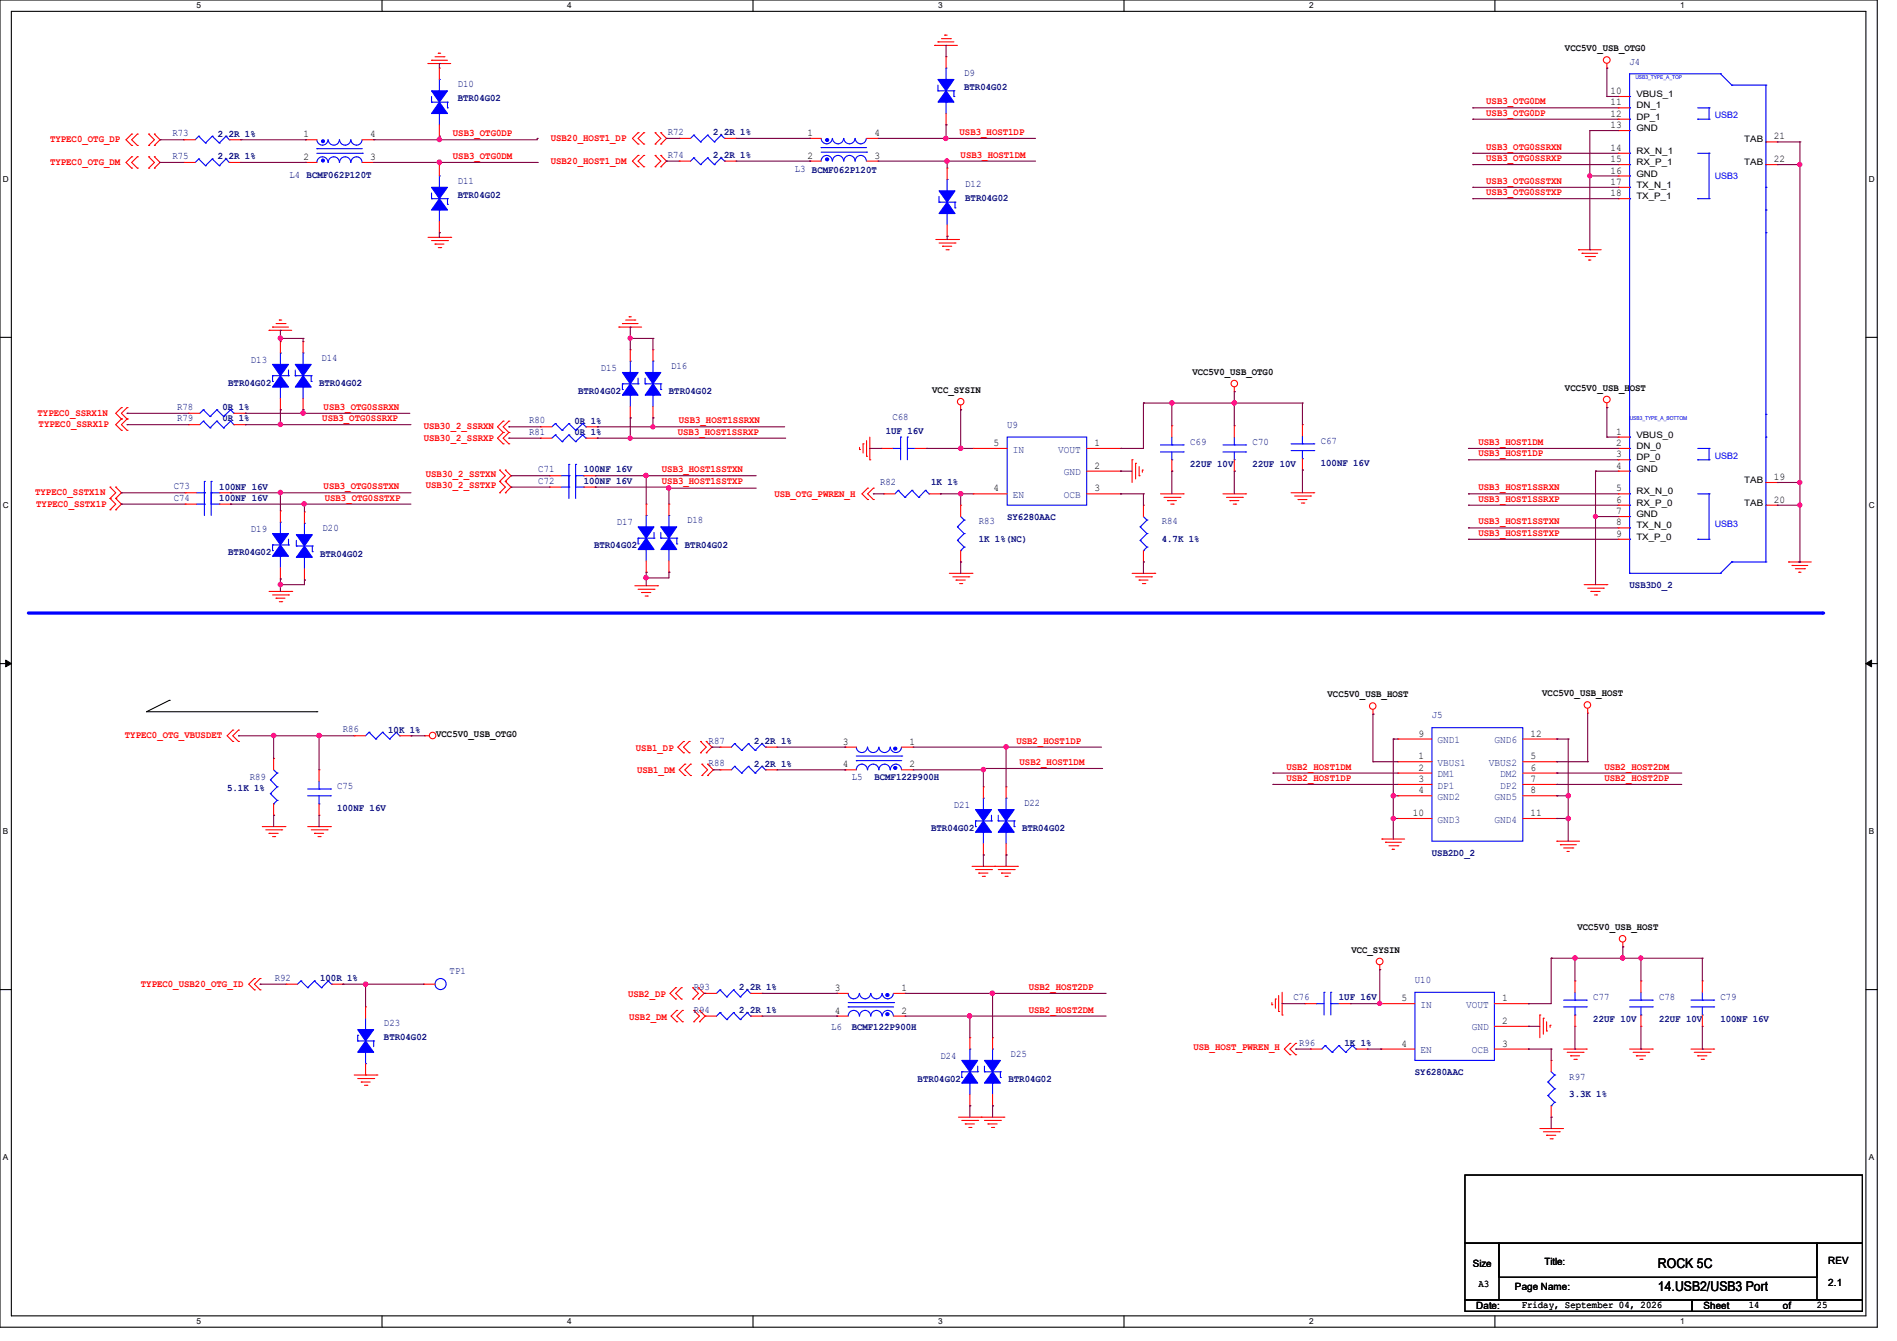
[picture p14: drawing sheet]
<svg xmlns="http://www.w3.org/2000/svg" width="297mm" height="210mm" viewBox="0 0 297 210" stroke-linecap="round" stroke-linejoin="round" font-family="sans-serif">
<defs><g id="words">
<g font-size="2.1">
<text x="259.6" y="202.1">14.USB2/USB3 Port</text>
<text x="259.6" y="198.6">ROCK 5C</text>
</g>
<g font-size="1.6" fill="#00007f">
<text x="151" y="11.9">D9</text>
<text x="255.1" y="10.1">J4</text>
<text x="71.7" y="13.7">D10</text>
<text x="71.7" y="15.8">BTR04G02</text>
<text x="151" y="14.1">BTR04G02</text>
<text x="27" y="21.3">R73</text>
<text x="34.1" y="21.4">2.2R 1%</text>
<text x="104.6" y="21.1">R72</text>
<text x="111.7" y="21.2">2.2R 1%</text>
<text x="27" y="24.9">R75</text>
<text x="34.1" y="24.9">2.2R 1%</text>
<text x="45.3" y="27.9">L4 BCMF062P120T</text>
<text x="71.7" y="28.8">D11</text>
<text x="104.6" y="24.7">R74</text>
<text x="111.7" y="24.7">2.2R 1%</text>
<text x="124.5" y="27">L3 BCMF062P120T</text>
<text x="151.1" y="29.3">D12</text>
<text x="71.7" y="30.9">BTR04G02</text>
<text x="151.1" y="31.5">BTR04G02</text>
<text x="39.3" y="56.9">D13</text>
<text x="50.3" y="56.5">D14</text>
<text x="94.1" y="58.1">D15</text>
<text x="105.1" y="57.8">D16</text>
<text x="27.7" y="66">R79</text>
<text x="27.7" y="64.2">R78</text>
<text x="34.8" y="66">0R 1%</text>
<text x="34.8" y="64.2">0R 1%</text>
<text x="35.7" y="60.5">BTR04G02</text>
<text x="50" y="60.5">BTR04G02</text>
<text x="90.5" y="61.7">BTR04G02</text>
<text x="104.7" y="61.7">BTR04G02</text>
<text x="139.7" y="65.8">C68</text>
<text x="82.8" y="68.1">R81</text>
<text x="82.8" y="66.3">R80</text>
<text x="90" y="68.1">0R 1%</text>
<text x="90" y="66.3">0R 1%</text>
<text x="138.7" y="67.9">1UF 16V</text>
<text x="157.7" y="67">U9</text>
<text x="186.3" y="69.7">C69</text>
<text x="196.1" y="69.7">C70</text>
<text x="206.8" y="69.5">C67</text>
<text x="27.2" y="76.6">C73</text>
<text x="34.3" y="76.7">100NF 16V</text>
<text x="84.3" y="75.7">C72</text>
<text x="84.3" y="74">C71</text>
<text x="91.4" y="75.8">100NF 16V</text>
<text x="91.4" y="74">100NF 16V</text>
<text x="137.8" y="75.9">R82</text>
<text x="145.8" y="75.9">1K 1%</text>
<text x="186.3" y="73.1">22UF 10V</text>
<text x="196.1" y="73.1">22UF 10V</text>
<text x="206.8" y="72.9">100NF 16V</text>
<text x="27.2" y="78.4">C74</text>
<text x="34.3" y="78.4">100NF 16V</text>
<text x="39.3" y="83.4">D19</text>
<text x="50.5" y="83.2">D20</text>
<text x="96.6" y="82.3">D17</text>
<text x="107.6" y="82">D18</text>
<text x="153.2" y="82.1">R83</text>
<text x="157.7" y="81.4">SY6280AAC</text>
<text x="181.9" y="82.1">R84</text>
<text x="35.7" y="87">BTR04G02</text>
<text x="50.1" y="87.2">BTR04G02</text>
<text x="93" y="85.9">BTR04G02</text>
<text x="107.2" y="85.9">BTR04G02</text>
<text x="153.2" y="84.8">1K 1%(NC)</text>
<text x="181.9" y="84.8">4.7K 1%</text>
<text x="255.1" y="92.1">USB3D0_2</text>
<text x="224.2" y="112.5">J5</text>
<text x="53.7" y="114.7">R86</text>
<text x="60.8" y="114.7">10K 1%</text>
<text x="111" y="116.5">R87</text>
<text x="118.1" y="116.5">2.2R 1%</text>
<text x="35.6" y="123.9">5.1K 1%</text>
<text x="39.1" y="122.1">R89</text>
<text x="52.8" y="123.6">C75</text>
<text x="111" y="120">R88</text>
<text x="118.1" y="120.1">2.2R 1%</text>
<text x="133.3" y="122.1">L5</text>
<text x="136.9" y="122.2">BCMF122P900H</text>
<text x="52.8" y="127">100NF 16V</text>
<text x="145.8" y="130.2">BTR04G02</text>
<text x="149.3" y="126.6">D21</text>
<text x="160" y="130.2">BTR04G02</text>
<text x="160.4" y="126.2">D22</text>
<text x="224.2" y="134.1">USB2D0_2</text>
<text x="43" y="153.6">R92</text>
<text x="50.1" y="153.6">100R 1%</text>
<text x="70.4" y="152.5">TP1</text>
<text x="108.6" y="155">R93</text>
<text x="115.7" y="155.1">2.2R 1%</text>
<text x="221.5" y="154">U10</text>
<text x="60.1" y="160.7">D23</text>
<text x="108.6" y="158.6">R94</text>
<text x="115.7" y="158.6">2.2R 1%</text>
<text x="130.1" y="161.2">L6</text>
<text x="133.3" y="161.3">BCMF122P900H</text>
<text x="202.5" y="156.6">C76</text>
<text x="209.6" y="156.7">1UF 16V</text>
<text x="249.5" y="156.6">C77</text>
<text x="249.5" y="160.1">22UF 10V</text>
<text x="259.8" y="156.6">C78</text>
<text x="259.8" y="160.1">22UF 10V</text>
<text x="269.4" y="156.6">C79</text>
<text x="269.4" y="160.1">100NF 16V</text>
<text x="60.1" y="162.9">BTR04G02</text>
<text x="147.2" y="165.9">D24</text>
<text x="158.2" y="165.5">D25</text>
<text x="203.4" y="163.7">R96</text>
<text x="210.5" y="163.8">1K 1%</text>
<text x="143.7" y="169.5">BTR04G02</text>
<text x="157.9" y="169.5">BTR04G02</text>
<text x="221.5" y="168.4">SY6280AAC</text>
<text x="245.7" y="169.1">R97</text>
<text x="245.7" y="171.8">3.3K 1%</text>
</g>
<g font-size="1.6">
<text x="245" y="8">VCC5V0_USB_OTG0</text>
<text x="252.1" y="14.7">10</text>
<text x="252.1" y="16.5">11</text>
<text x="47.5" y="21.5">1</text>
<text x="58" y="21.5">4</text>
<text x="126.4" y="21.3">1</text>
<text x="136.9" y="21.3">4</text>
<text x="252.1" y="18.3">12</text>
<text x="252.1" y="20.1">13</text>
<text x="252.1" y="23.6">14</text>
<text x="277.7" y="21.8">21</text>
<text x="47.5" y="25.1">2</text>
<text x="58" y="25.1">3</text>
<text x="126.4" y="24.9">2</text>
<text x="136.9" y="24.9">3</text>
<text x="252.1" y="25.4">15</text>
<text x="252.1" y="27.2">16</text>
<text x="252.1" y="29">17</text>
<text x="277.7" y="25.4">22</text>
<text x="252.1" y="30.7">18</text>
<text x="186.7" y="58.7">VCC5V0_USB_OTG0</text>
<text x="146" y="61.6">VCC_SYSIN</text>
<text x="245" y="61.2">VCC5V0_USB_HOST</text>
<text x="155.6" y="69.9">5</text>
<text x="171.4" y="69.9">1</text>
<text x="253" y="68.1">1</text>
<text x="253" y="69.9">2</text>
<text x="253" y="71.6">3</text>
<text x="155.6" y="77">4</text>
<text x="171.4" y="77">3</text>
<text x="171.4" y="73.4">2</text>
<text x="253" y="73.4">4</text>
<text x="253" y="77">5</text>
<text x="277.7" y="75.2">19</text>
<text x="253" y="78.7">6</text>
<text x="253" y="80.5">7</text>
<text x="253" y="82.3">8</text>
<text x="277.7" y="78.7">20</text>
<text x="253" y="84.1">9</text>
<text x="207.9" y="109.2">VCC5V0_USB_HOST</text>
<text x="241.5" y="109">VCC5V0_USB_HOST</text>
<text x="68.3" y="115.4">VCC5V0_USB_OTG0</text>
<text x="132" y="116.6">3</text>
<text x="142.4" y="116.6">1</text>
<text x="222.1" y="115.4">9</text>
<text x="222.1" y="118.9">1</text>
<text x="239.6" y="118.9">5</text>
<text x="239.6" y="115.4">12</text>
<text x="132" y="120.2">4</text>
<text x="142.4" y="120.2">2</text>
<text x="222.1" y="120.7">2</text>
<text x="222.1" y="122.5">3</text>
<text x="222.1" y="124.3">4</text>
<text x="239.6" y="120.7">6</text>
<text x="239.6" y="122.5">7</text>
<text x="239.6" y="124.3">8</text>
<text x="221.2" y="127.8">10</text>
<text x="239.6" y="127.8">11</text>
<text x="211.6" y="149.2">VCC_SYSIN</text>
<text x="247" y="145.6">VCC5V0_USB_HOST</text>
<text x="130.7" y="155.2">3</text>
<text x="141.1" y="155.2">1</text>
<text x="130.7" y="158.8">4</text>
<text x="141.1" y="158.8">2</text>
<text x="219.4" y="156.8">5</text>
<text x="235.2" y="160.4">2</text>
<text x="235.2" y="156.8">1</text>
<text x="219.4" y="163.9">4</text>
<text x="235.2" y="163.9">3</text>
<text x="286.3" y="197.9">REV</text>
<text x="230.6" y="198.5">Size</text>
<text x="231.5" y="201.6">A3</text>
<text x="237.2" y="202">Page Name:</text>
<text x="241.8" y="198.1">Title:</text>
<text x="286.3" y="201.5">2.1</text>
<text x="231.1" y="205">Date:</text>
<text x="238.2" y="204.8">Friday, September 04, 2026</text>
<text x="266.7" y="205">Sheet</text>
<text x="273.8" y="204.8">14</text>
<text x="279.1" y="205">of</text>
<text x="284.5" y="204.8">25</text>
</g>
<g font-size="1.6" fill="#f00">
<text x="232.7" y="16.3">USB3_OTG0DM</text>
<text x="7.8" y="22.3">TYPEC0_OTG_DP</text>
<text x="70.9" y="21.3">USB3_OTG0DP</text>
<text x="86.2" y="22.1">USB20_HOST1_DP</text>
<text x="150.2" y="21.1">USB3_HOST1DP</text>
<text x="232.7" y="18.1">USB3_OTG0DP</text>
<text x="232.7" y="23.5">USB3_OTG0SSRXN</text>
<text x="7.8" y="25.8">TYPEC0_OTG_DM</text>
<text x="70.9" y="24.9">USB3_OTG0DM</text>
<text x="86.2" y="25.6">USB20_HOST1_DM</text>
<text x="150.4" y="24.7">USB3_HOST1DM</text>
<text x="232.7" y="28.8">USB3_OTG0SSTXN</text>
<text x="232.7" y="25.2">USB3_OTG0SSRXP</text>
<text x="232.7" y="30.6">USB3_OTG0SSTXP</text>
<text x="5.9" y="65.1">TYPEC0_SSRX1N</text>
<text x="50.5" y="66">USB3_OTG0SSRXP</text>
<text x="50.7" y="64.2">USB3_OTG0SSRXN</text>
<text x="6.1" y="66.9">TYPEC0_SSRX1P</text>
<text x="66.3" y="69">USB30_2_SSRXP</text>
<text x="66.3" y="67.2">USB30_2_SSRXN</text>
<text x="106.1" y="68.1">USB3_HOST1SSRXP</text>
<text x="106.3" y="66.3">USB3_HOST1SSRXN</text>
<text x="231.5" y="71.5">USB3_HOST1DP</text>
<text x="231.5" y="69.7">USB3_HOST1DM</text>
<text x="5.5" y="77.6">TYPEC0_SSTX1N</text>
<text x="50.7" y="76.6">USB3_OTG0SSTXN</text>
<text x="66.7" y="76.5">USB30_2_SSTXP</text>
<text x="66.7" y="74.7">USB30_2_SSTXN</text>
<text x="103.6" y="74">USB3_HOST1SSTXN</text>
<text x="103.6" y="75.7">USB3_HOST1SSTXP</text>
<text x="121.2" y="77.9">USB_OTG_PWREN_H</text>
<text x="231.5" y="76.8">USB3_HOST1SSRXN</text>
<text x="5.7" y="79.3">TYPEC0_SSTX1P</text>
<text x="50.8" y="78.4">USB3_OTG0SSTXP</text>
<text x="231.5" y="83.9">USB3_HOST1SSTXP</text>
<text x="231.5" y="82.1">USB3_HOST1SSTXN</text>
<text x="231.5" y="78.6">USB3_HOST1SSRXP</text>
<text x="19.6" y="115.6">TYPEC0_OTG_VBUSDET</text>
<text x="99.6" y="117.6">USB1_DP</text>
<text x="159.1" y="116.5">USB2_HOST1DP</text>
<text x="159.6" y="119.8">USB2_HOST1DM</text>
<text x="99.7" y="121.1">USB1_DM</text>
<text x="201.4" y="122.3">USB2_HOST1DP</text>
<text x="201.4" y="120.5">USB2_HOST1DM</text>
<text x="251.2" y="120.5">USB2_HOST2DM</text>
<text x="251.2" y="122.3">USB2_HOST2DP</text>
<text x="22.1" y="154.5">TYPEC0_USB20_OTG_ID</text>
<text x="161.1" y="155">USB2_HOST2DP</text>
<text x="98.3" y="156.1">USB2_DP</text>
<text x="98.5" y="159.7">USB2_DM</text>
<text x="161.1" y="158.6">USB2_HOST2DM</text>
<text x="186.9" y="164.5">USB_HOST_PWREN_H</text>
</g>
<g font-size="1.6" fill="#003f7f">
<text x="158.6" y="70.9">IN</text>
<text x="165.7" y="70.9">VOUT</text>
<text x="158.6" y="78">EN</text>
<text x="166.6" y="78">OCB</text>
<text x="166.6" y="74.4">GND</text>
<text x="225.1" y="116.4">GND1</text>
<text x="225.1" y="119.9">VBUS1</text>
<text x="233.1" y="119.9">VBUS2</text>
<text x="234" y="116.4">GND6</text>
<text x="225.1" y="121.7">DM1</text>
<text x="225.1" y="123.5">DP1</text>
<text x="225.1" y="125.3">GND2</text>
<text x="234" y="125.3">GND5</text>
<text x="234.9" y="121.7">DM2</text>
<text x="234.9" y="123.5">DP2</text>
<text x="225.1" y="128.8">GND3</text>
<text x="234" y="128.8">GND4</text>
<text x="222.4" y="157.8">IN</text>
<text x="229.5" y="157.8">VOUT</text>
<text x="230.4" y="161.4">GND</text>
<text x="222.4" y="164.9">EN</text>
<text x="230.4" y="164.9">OCB</text>
</g>
<g font-size="1.4">
<text x="256.2" y="15.2">VBUS_1</text>
<text x="256.2" y="17">DN_1</text>
<text x="256.2" y="18.8">DP_1</text>
<text x="256.2" y="20.5">GND</text>
<text x="273.1" y="22.3">TAB</text>
<text x="256.2" y="24.1">RX_N_1</text>
<text x="256.2" y="25.9">RX_P_1</text>
<text x="256.2" y="27.6">GND</text>
<text x="256.2" y="29.4">TX_N_1</text>
<text x="273.1" y="25.9">TAB</text>
<text x="256.2" y="31.2">TX_P_1</text>
<text x="256.2" y="68.5">VBUS_0</text>
<text x="256.2" y="70.3">DN_0</text>
<text x="256.2" y="72.1">DP_0</text>
<text x="256.2" y="73.9">GND</text>
<text x="256.2" y="77.4">RX_N_0</text>
<text x="273.1" y="75.6">TAB</text>
<text x="256.2" y="79.2">RX_P_0</text>
<text x="256.2" y="81">GND</text>
<text x="256.2" y="82.8">TX_N_0</text>
<text x="273.1" y="79.2">TAB</text>
<text x="256.2" y="84.5">TX_P_0</text>
</g>
<g font-size="1.4" fill="#00f">
<text x="268.5" y="18.5">USB2</text>
<text x="268.5" y="28">USB3</text>
<text x="268.5" y="71.9">USB2</text>
<text x="268.5" y="82.5">USB3</text>
</g>
<g font-size="1.3">
<text x="30.8" y="1.3">5</text>
<text x="88.8" y="1.3">4</text>
<text x="146.9" y="1.3">3</text>
<text x="205" y="1.3">2</text>
<text x="263.1" y="1.3">1</text>
<text x=".5" y="28.4">D</text>
<text x="292.6" y="28.4">D</text>
<text x=".5" y="79.5">C</text>
<text x="292.6" y="79.5">C</text>
<text x=".5" y="130.6">B</text>
<text x="292.6" y="130.6">B</text>
<text x=".5" y="181.7">A</text>
<text x="292.6" y="181.7">A</text>
<text x="30.8" y="207.4">5</text>
<text x="88.8" y="207.4">4</text>
<text x="146.9" y="207.4">3</text>
<text x="205" y="207.4">2</text>
<text x="263.1" y="207.4">1</text>
</g>
<g font-size=".8" fill="#00f">
<text x="256" y="12.4">USB3_TYPE_A_TOP</text>
<text x="255.2" y="65.7">USB3_TYPE_A_BOTTOM</text>
</g>
</g></defs>
<path d="M0 0h293.9v207.9h-293.9zM1.8 1.8h290.3v204.3h-290.3z" fill="none" stroke="#000" stroke-width=".17"/>
<g fill="#fff">
<path d="M30.8 .2h.7v1.4h-.7z"/>
<path d="M30.8 206.2h.7v1.4h-.7z"/>
</g>
<path d="M59.8 0v1.8M59.8 206.1v1.8" fill="none" stroke="#000" stroke-width=".17"/>
<g fill="#fff">
<path d="M88.8 .2h.7v1.4h-.7z"/>
<path d="M88.8 206.2h.7v1.4h-.7z"/>
</g>
<path d="M117.9 0v1.8M117.9 206.1v1.8" fill="none" stroke="#000" stroke-width=".17"/>
<g fill="#fff">
<path d="M146.9 .2h.7v1.4h-.7z"/>
<path d="M146.9 206.2h.7v1.4h-.7z"/>
</g>
<path d="M176 0v1.8M176 206.1v1.8" fill="none" stroke="#000" stroke-width=".17"/>
<g fill="#fff">
<path d="M205 .2h.7v1.4h-.7z"/>
<path d="M205 206.2h.7v1.4h-.7z"/>
</g>
<path d="M234.1 0v1.8M234.1 206.1v1.8" fill="none" stroke="#000" stroke-width=".17"/>
<g fill="#fff">
<path d="M263.1 .2h.6v1.4h-.6z"/>
<path d="M263.1 206.2h.6v1.4h-.6z"/>
<path d="M.5 27.3h.9v1.4h-.9z"/>
<path d="M292.6 27.3h.9v1.4h-.9z"/>
<path d="M.5 78.4h.9v1.4h-.9z"/>
<path d="M292.6 78.4h.9v1.4h-.9z"/>
</g>
<path d="M0 52.8h1.8M292.1 52.8h1.8" fill="none" stroke="#000" stroke-width=".17"/>
<g fill="#fff">
<path d="M.5 129.5h.8v1.4h-.8z"/>
<path d="M292.6 129.5h.8v1.4h-.8z"/>
</g>
<path d="M0 103.9h1.8M292.1 103.9h1.8" fill="none" stroke="#000" stroke-width=".17"/>
<path d="M.9 103.4l.9 .5-.9 .5zM292.1 103.9l.9-.5v1z" fill="#000" stroke="#000" stroke-width=".16"/>
<g fill="#fff">
<path d="M.5 180.5h.8v1.4h-.8z"/>
<path d="M292.6 180.5h.8v1.4h-.8z"/>
</g>
<path d="M26.5 109.7h.1M26.5 109.7l-3.6 1.8h26.7M49.6 111.5h.1M0 155h1.8M292.1 155h1.8" fill="none" stroke="#000" stroke-width=".17"/>
<path d="M4.4 96h281" fill="none" stroke="#00f" stroke-width=".51"/>
<circle cx="285.4" cy="96" r=".25" fill="#00f"/>
<g fill="none" stroke="#f00" stroke-width=".17">
<path d="M67 9.9h.1M67 9.9h3.6M67.6 9.4h.1M67.6 9.4h2.5M68.1 8.9h1.4M68.6 8.3h.1M68.6 8.3h.4M68.8 10.7h.1M68.8 10.7v1.7M68.8 19.6v1.7M69.5 8.9h.1M146.3 7.1h.1"/>
<path d="M146.3 7.1h3.6M146.9 6.6h.1M146.9 6.6h2.5M147.4 6.1h1.4M147.9 5.5h.1M147.9 5.5h.4M148.1 19.6h.1M148.1 8.9h.1M148.1 8.9v1.8M148.1 17.8v1.8M148.8 6.1h.1M251.6 10.7h.1"/>
<path d="M251.6 9.9v.8M253.4 15.1h.1M253.4 16.9h.1M253.4 18.7h.1M253.4 15.1h1.7M253.4 16.9h1.7M253.4 18.7h1.7M20.6 22.8h.1M20.6 21h.1M20.6 26.3h.1M20.6 24.6h.1M20.6 21l-.9 .9 .9 .9"/>
<path d="M20.6 24.6l-.9 .8 .9 .9M21.5 22.8h.1M21.5 21h.1M21.5 26.3h.1M21.5 24.6h.1M21.5 24.6l-.9 .8 .9 .9M21.5 21l-.9 .9 .9 .9M23.3 22.8h.1M23.3 21h.1M23.3 26.3h.1M23.3 24.6h.1M23.3 21l.9 .9-.9 .9"/>
<path d="M23.3 24.6l.9 .8-.9 .9M24.2 21h.1M24.2 22.8h.1M24.2 24.6h.1M24.2 26.3h.1M24.2 21l.9 .9-.9 .9M24.2 24.6l.9 .8-.9 .9M28.8 25.4h.1M28.8 21.9h.1M28.8 21.9h1.8M28.8 25.4h1.8M35.9 21.9h1.8"/>
<path d="M35.9 25.4h1.8M37.7 25.4h.1M37.7 21.9h.1M47.8 21.9h.1M47.8 25.4h.1M47.8 21.9h1.8M47.8 25.4h1.8M56.7 21.9h1.8M56.7 25.4h1.8M58.5 21.9h.1M58.5 25.4h.1M67 37.2h3.6"/>
<path d="M67.6 37.7h2.5M68.1 38.2h.1M68.1 38.2h1.4M68.6 38.8h.4M68.8 36.4h.1M68.8 25.8h.1M68.8 21.3h.1M68.8 25.8v1.8M68.8 34.7v1.7M69 38.8h.1M70.1 37.7h.1M70.6 37.2h.1"/>
<path d="M99.9 22.6h.1M99.9 20.8h.1M99.9 26.1h.1M99.9 24.3h.1M99.9 20.8l-.9 .9 .9 .9M99.9 24.3l-.9 .9 .9 .9M100.8 22.6h.1M100.8 20.8h.1M100.8 26.1h.1M100.8 24.3h.1M100.8 24.3l-.9 .9 .9 .9M100.8 20.8l-.9 .9 .9 .9"/>
<path d="M102.6 22.6h.1M102.6 20.8h.1M102.6 26.1h.1M102.6 24.3h.1M102.6 20.8l.9 .9-.9 .9M102.6 24.3l.9 .9-.9 .9M103.5 20.8h.1M103.5 22.6h.1M103.5 24.3h.1M103.5 26.1h.1M103.5 20.8l.9 .9-.9 .9M103.5 24.3l.9 .9-.9 .9"/>
<path d="M106.3 25.2h.1M106.3 21.7h.1M106.3 21.7h1.8M106.3 25.2h1.8M113.5 21.7h1.7M113.5 25.2h1.7M115.2 25.2h.1M115.2 21.7h.1M126.8 21.7h.1M126.8 25.2h.1M126.8 21.7h1.8M126.8 25.2h1.8"/>
<path d="M135.7 21.7h1.8M135.7 25.2h1.8M137.5 21.7h.1M137.5 25.2h.1M146.5 37.5h3.6M147 38.1h2.5M147.6 38.6h.1M147.6 38.6h1.4M148.1 39.1h.4M148.3 37h.1M148.3 26.3h.1M148.3 26.3v1.8"/>
<path d="M148.3 35.2v1.8M148.5 39.1h.1M149.5 38.1h.1M150.1 37.5h.1M247.1 39.1h.1M247.1 39.1h3.6M247.7 39.7h.1M247.7 39.7h2.4M253.4 20.4h.1M253.4 24h.1M253.4 25.8h.1M253.4 27.6h.1"/>
<path d="M253.4 29.3h.1M253.4 31.1h.1M253.4 20.4h1.7M253.4 24h1.7M253.4 25.8h1.7M253.4 27.6h1.7M253.4 29.3h1.7M253.4 31.1h1.7M276.5 25.8h1.8M276.5 22.2h1.8M278.3 22.2h.1M278.3 25.8h.1"/>
<path d="M42.1 51.7h.1M42.1 51.7h3.6M42.7 51.2h.1M42.7 51.2h2.5M43.2 50.7h1.4M43.7 50.1h.1M43.7 50.1h.4M43.9 53.5h.1M43.9 53.5v1.8M44.6 50.7h.1M47.5 53.5h.1M47.5 53.5v1.8"/>
<path d="M96.9 51.2h.1M96.9 51.2h3.6M97.5 50.7h.1M97.5 50.7h2.4M98 50.1h1.4M98.5 49.6h.1M98.5 49.6h.3M98.7 54.8h.1M98.7 54.8v1.8M99.4 50.1h.1M102.2 54.8h.1M102.2 54.8v1.8"/>
<path d="M248.2 40.2h1.4M248.8 40.7h.1M248.8 40.7h.3M249.6 40.2h.1M17.2 76.3h.1M17.2 78.1h.1M17.2 79.8h.1M17.2 76.3l.9 .9-.9 .9M17.2 78.1l.9 .9-.9 .8M18.1 78.1h.1M18.1 76.3h.1M18.1 79.8h.1"/>
<path d="M18.1 76.3l.9 .9-.9 .9M18.1 78.1l.9 .9-.9 .8M19 63.8h.1M19 65.6h.1M19 67.4h.1M19 63.8l-.9 .9 .9 .9M19 65.6l-.9 .9 .9 .9M19.9 63.8h.1M19.9 65.6h.1M19.9 67.4h.1M19.9 63.8l-.9 .9 .9 .9M19.9 65.6l-.9 .9 .9 .9"/>
<path d="M29 77.2h.1M29 79h.1M29 77.2h1.8M29 79h1.8M29.5 66.5h.1M29.5 64.7h.1M29.5 66.5h1.8M29.5 64.7h1.8M34.3 77.2h1.8M34.3 79h1.8M36.1 77.2h.1M36.1 79h.1"/>
<path d="M36.6 66.5h1.8M36.6 64.7h1.8M38.4 66.5h.1M38.4 64.7h.1M43.9 64.2h.1M43.9 62.4v1.8M47.5 64.2h.1M47.5 62.4v1.8M78.2 75.4h.1M78.2 77.2h.1M78.2 73.6h.1M78.2 75.4l.9 .9-.9 .9"/>
<path d="M78.2 73.6l.9 .9-.9 .9M78.8 67.7h.1M78.8 69.5h.1M78.8 66h.1M78.8 67.7l-.9 .9 .9 .9M78.8 66l-.9 .8 .9 .9M79.1 77.2h.1M79.1 75.4h.1M79.1 73.6h.1M79.1 75.4l.9 .9-.9 .9M79.1 73.6l.9 .9-.9 .9M79.7 67.7h.1"/>
<path d="M79.7 69.5h.1M79.7 66h.1M79.7 67.7l-.9 .9 .9 .9M79.7 66l-.9 .8 .9 .9M84.6 68.6h.1M84.6 66.8h.1M84.6 68.6h1.8M84.6 66.8h1.8M86.1 76.3h.1M86.1 74.5h.1M86.1 76.3h1.7M86.1 74.5h1.7"/>
<path d="M91.4 76.3h1.8M91.4 74.5h1.8M91.7 68.6h1.8M91.7 66.8h1.8M93.2 76.3h.1M93.2 74.5h.1M93.5 68.6h.1M93.5 66.8h.1M98.7 65.4h.1M98.7 63.7v1.7M101.2 79h.1M101.2 79v1.7"/>
<path d="M102.2 65.4h.1M102.2 63.7v1.7M104.7 79h.1M104.7 79v1.7M134.6 70.4h.1M134.6 70.1v.3M135.1 69.5h.1M135.1 69.5v1.5M135.7 71.5h.1M135.7 69v2.5M135.8 78.2h.1M135.8 76.5h.1"/>
<path d="M135.8 76.5l-.8 .8 .8 .9M136.2 72h.1M136.2 68.5v3.5M136.7 78.2h.1M136.7 76.5h.1M136.7 76.5l-.9 .8 .9 .9M138 70.2h.1M138 70.2h1.7M138.3 77.3h.1M138.3 77.3h1.8M143.3 70.2h1.8M145.1 70.2h.1"/>
<path d="M145.5 77.3h1.7M147.2 77.3h.1M150.4 64.2h.1M150.4 79.1h.1M150.4 63.5v.7M150.4 79.1v1.8M152.4 77.3h.1M152.4 70.2h.1M152.4 77.3h5.3M152.4 70.2h5.3M170.1 77.3h5.4M170.1 70.2h5.4"/>
<path d="M170.1 73.8h5.4M175.5 77.3h.1M175.5 73.8h.1M175.5 70.2h.1M177.2 72h.1M177.2 72v3.6M177.8 72.6h.1M177.8 72.6v2.4M178.4 74.5h.1M178.4 73.1v1.4M178.9 73.6h.1M178.9 73.6v.4"/>
<path d="M179 79.1h.1M179 79.1v1.8M181.7 77.3h3.6M182.2 77.9h2.5M182.8 78.4h.1M182.8 78.4h1.4M183.3 79h.4M183.5 66.7h.1M183.5 73.8h.1M183.5 66.7v1.8M183.5 72v1.8M183.7 79h.1"/>
<path d="M184.7 77.9h.1M185.3 77.3h.1M191.5 77.3h3.5M192 77.9h2.5M192.6 78.4h.1M192.6 78.4h1.4M193.1 79h.4M193.3 61.3h.1M193.3 66.7h.1M193.3 73.8h.1M193.3 60.6v.7M193.3 66.7v1.8"/>
<path d="M193.3 72v1.8M193.5 79h.1M194.5 77.9h.1M195 77.3h.1M202.1 77.2h3.6M202.7 77.7h2.5M203.2 78.2h.1M203.2 78.2h1.4M203.8 78.8h.3M203.9 66.5h.1M203.9 73.6h.1M203.9 66.5v1.8"/>
<path d="M203.9 71.8v1.8M204.1 78.8h.1M205.2 77.7h.1M205.7 77.2h.1M251.6 63.8h.1M251.6 63.1v.7M253.4 68.5h.1M253.4 70.2h.1M253.4 72h.1M253.4 73.8h.1M253.4 77.3h.1M253.4 79.1h.1"/>
<path d="M253.4 77.3h1.7M253.4 68.5h1.7M253.4 70.2h1.7M253.4 72h1.7M253.4 73.8h1.7M253.4 79.1h1.7M276.5 79.1h1.8M276.5 75.6h1.8M278.3 75.6h.1M278.3 79.1h.1M42.1 92.6h3.6M42.7 93.2h2.5"/>
<path d="M43.2 93.7h.1M43.2 93.7h1.4M43.7 94.2h.4M43.9 90.7h.1M43.9 80h.1M43.9 80v1.8M43.9 88.9v1.8M44.1 94.2h.1M45.2 93.2h.1M45.7 92.6h.1M47.7 90.8h.1M47.7 80.2h.1"/>
<path d="M47.7 80.2v1.8M47.7 89.1v1.7M99.4 91.7h3.6M99.9 92.3h2.5M100.5 92.8h.1M100.5 92.8h1.4M101 93.3h.3M101.2 89.6h.1M101.2 87.8v1.8M101.3 93.3h.1M102.4 92.3h.1M103 91.7h.1"/>
<path d="M104.7 89.6h.1M104.7 87.8v1.8M148.6 89.8h3.6M149.2 90.3h2.5M149.7 90.8h.1M149.7 90.8h1.4M150.2 91.4h.4M150.4 88h.1M150.4 86.2v1.8M150.6 91.4h.1M151.7 90.3h.1M152.2 89.8h.1"/>
<path d="M177.2 89.8h3.6M177.8 90.3h2.5M178.4 90.8h.1M178.4 90.8h1.3M178.9 91.4h.3M179 88h.1M179 86.2v1.8M179.2 91.4h.1M180.3 90.3h.1M180.8 89.8h.1M248 91.6h3.6M248.6 92.1h2.4"/>
<path d="M249.1 92.6h.1M249.1 92.6h1.4M249.6 93.2h.4M250 93.2h.1M251 92.1h.1M251.6 91.6h.1M253.4 80.9h.1M253.4 82.7h.1M253.4 84.5h.1M253.4 80.9h1.7M253.4 82.7h1.7M253.4 84.5h1.7"/>
<path d="M280 88h.1M280 88h3.6M280.6 88.6h.1M280.6 88.6h2.4M281.1 89.1h1.4M281.6 89.6h.1M281.6 89.6h.4M282.5 89.1h.1M36.4 114.3h.1M36.4 116.1h.1M36.4 114.3l-.8 .9 .8 .9M37.3 114.3h.1"/>
<path d="M37.3 116.1h.1M37.3 114.3l-.9 .9 .9 .9M42.8 118.8h.1M42.8 118.8v1.8M55.5 115.2h.1M55.5 115.2h1.7M62.6 115.2h1.7M64.3 115.2h.1M66.5 115.2h.1M66.5 115.2h.7M107 117.9h.1M107 116.1h.1"/>
<path d="M107 116.1l-.9 .9 .9 .9M107.2 119.7h.1M107.2 119.7l-.9 .9 .9 .9M107.9 117.9h.1M107.9 116.1h.1M107.9 116.1l-.9 .9 .9 .9M108.1 119.7h.1M108.1 119.7l-.9 .9 .9 .9M109.7 117.9h.1M109.7 116.1h.1M109.7 116.1l.9 .9-.9 .9M109.9 119.7h.1"/>
<path d="M109.9 119.7l.9 .9-.9 .9M110.6 116.1h.1M110.6 117.9h.1M110.6 116.1l.9 .9-.9 .9M110.8 119.7h.1M110.8 119.7l.9 .9-.9 .9M112.7 117h.1M112.7 117h1.8M119.8 117h1.8M121.6 117h.1M132.3 117h.1M132.3 117h1.8"/>
<path d="M141.2 117h1.8M143 117h.1M215 111.8h.1M215 111.1v.7M218.9 115.7h.1M218.9 119.3h.1M218.9 115.7h5.3M218.9 119.3h5.3M238.4 115.7h5.4M238.4 119.3h5.4M243.8 119.3h.1M243.8 115.7h.1"/>
<path d="M248.6 111.7h.1M248.6 111v.7M41.1 129.5h3.5M41.6 130h2.5M42.1 130.5h.1M42.1 130.5h1.5M42.7 131h.3M42.8 127.7h.1M42.8 125.9v1.8M43 131h.1M44.1 130h.1M44.6 129.5h.1"/>
<path d="M48.2 129.5h3.5M48.7 130h2.5M49.2 130.5h.1M49.2 130.5h1.5M49.8 131h.3M50 120.6h.1M50 127.7h.1M50 120.6v1.7M50 125.9v1.8M50.1 131h.1M51.2 130h.1M51.7 129.5h.1"/>
<path d="M107.2 121.5h.1M108.1 121.5h.1M109.9 121.5h.1M110.8 121.5h.1M112.7 120.6h.1M112.7 120.6h1.8M119.8 120.6h1.8M121.6 120.6h.1M132.3 120.6h.1M132.3 120.6h1.8M141.2 120.6h1.8M143 120.6h.1"/>
<path d="M152.2 135.7h7.1M152.7 136.2h2.5M153.2 136.7h.1M153.2 136.7h1.5M153.8 137.2h.3M154 133.9h.1M154 123.2h.1M154 123.2v1.8M154 132.1v1.8M154.1 137.2h.1M155.2 136.2h.1M155.7 135.7h.1"/>
<path d="M156.3 136.2h2.5M156.8 136.7h.1M156.8 136.7h1.4M157.4 137.2h.3M157.5 133.9h.1M157.5 123.2h.1M157.5 123.2v1.8M157.5 132.1v1.8M157.7 137.2h.1M158.8 136.2h.1M159.3 135.7h.1M216.4 131.4h.1"/>
<path d="M216.4 131.4h3.5M216.9 131.9h.1M216.9 131.9h2.5M217.5 132.5h1.4M218 133h.1M218 133h.4M218.9 132.5h.1M218.9 121.1h.1M218.9 122.9h.1M218.9 124.6h.1M218.9 128.2h.1M218.9 121.1h5.3"/>
<path d="M218.9 122.9h5.3M218.9 124.6h5.3M218.9 128.2h5.3M238.4 121.1h5.4M238.4 122.9h5.4M238.4 124.6h5.4M238.4 128.2h5.4M243.8 131.7h.1M243.8 121.1h.1M243.8 122.9h.1M243.8 124.6h.1M243.8 128.2h.1"/>
<path d="M243.8 131.7h3.5M244.3 132.3h.1M244.3 132.3h2.5M244.8 132.8h1.5M245.4 133.4h.1M245.4 133.4h.3M246.3 132.8h.1M39.8 153.2h.1M39.8 155h.1M39.8 153.2l-.9 .9 .9 .9M40.7 153.2h.1M40.7 155h.1"/>
<path d="M40.7 153.2l-.9 .9 .9 .9M44.8 154.1h.1M44.8 154.1h1.8M51.9 154.1h1.8M53.7 154.1h.1M57.2 157.7h.1M57.2 157.7v1.8M66.3 154.1h.1M66.3 154.1h1.8M105.8 156.5h.1M105.8 154.7h.1M105.8 154.7l-.9 .9 .9 .9"/>
<path d="M106 158.2h.1M106 158.2l-.9 .9 .9 .9M106.7 156.5h.1M106.7 154.7h.1M106.7 154.7l-.9 .9 .9 .9M106.8 158.2h.1M106.8 158.2l-.8 .9 .8 .9M108.5 156.5h.1M108.5 154.7h.1M108.5 154.7l.8 .9-.8 .9M108.6 158.2h.1M108.6 158.2l.9 .9-.9 .9"/>
<path d="M109.3 154.7h.1M109.3 156.5h.1M109.3 154.7l.9 .9-.9 .9M109.5 158.2h.1M109.5 158.2l.9 .9M110.4 159.1h.1M110.4 155.6h.1M110.4 159.1l-.9 .9M110.4 159.1h1.8M110.4 155.6h1.8M117.5 159.1h1.8M117.5 155.6h1.8"/>
<path d="M119.3 159.1h.1M119.3 155.6h.1M131 155.6h.1M131 159.1h.1M131 159.1h1.8M131 155.6h1.8M139.9 159.1h1.8M139.9 155.6h1.8M141.7 155.6h.1M141.7 159.1h.1M199.1 157.4h.1M199.1 157v.4"/>
<path d="M199.7 156.5h.1M199.7 156.5v1.4M200.2 158.4h.1M200.2 155.9v2.5M200.7 159h.1M200.7 155.4v3.6M204.3 157.2h.1M204.3 157.2h1.8M209.6 157.2h1.8M211.4 157.2h.1M216 151.8h.1M216 151.1v.7"/>
<path d="M216.2 157.2h.1M216.2 157.2h5.3M234 157.2h5.3M239.3 157.2h.1M241.1 159h.1M241.1 159v3.5M241.6 159.5h.1M241.6 159.5v2.5M246.6 153.6h.1M246.6 153.6v1.8M246.6 159v1.7M254.1 148.3h.1"/>
<path d="M254.1 147.6v.7M256.9 153.6h.1M256.9 153.6v1.8M256.9 159v1.7M266.5 153.6h.1M266.5 153.6v1.8M266.5 159v1.7M55.5 168.4h3.5M56 168.9h2.5M56.6 169.5h.1M56.6 169.5h1.4M57.1 170h.3"/>
<path d="M57.2 168.4h.1M57.2 166.6v1.8M57.4 170h.1M58.5 168.9h.1M59 168.4h.1M106 160h.1M106.8 160h.1M108.6 160h.1M109.5 160h.1M150.1 175h7.1M150.6 175.5h2.5M151.1 176h.1"/>
<path d="M151.1 176h1.5M151.7 176.6h.3M151.8 173.2h.1M151.8 162.5h.1M151.8 162.5v1.8M151.8 171.4v1.8M152 176.6h.1M153.1 175.5h.1M153.6 175h.1M154.1 175.5h2.5M154.7 176h.1M154.7 176h1.4"/>
<path d="M155.2 176.6h.4M155.4 173.2h.1M155.4 162.5h.1M155.4 162.5v1.8M155.4 171.4v1.8M155.6 176.6h.1M156.6 175.5h.1M157.2 175h.1M202 165.2h.1M202 163.4h.1M202 163.4l-.9 .9 .9 .9M202.9 165.2h.1"/>
<path d="M202.9 163.4h.1M202.9 163.4l-.9 .9 .9 .9M205.2 164.3h.1M205.2 164.3h1.8M212.3 164.3h1.8M214.1 164.3h.1M216.2 164.3h.1M216.2 164.3h5.3M234 164.3h5.3M234 160.7h5.3M239.3 164.3h.1M239.3 160.7h.1"/>
<path d="M241.1 176.7h3.5M241.6 177.2h2.5M242.1 177.8h.1M242.1 161.5h.1M242.1 177.8h1.5M242.1 160v1.5M242.7 160.6h.1M242.7 178.4h.3M242.7 160.6v.3M242.9 166.1h.1M242.9 175h.1M242.9 166.1v1.8"/>
<path d="M242.9 173.2v1.8M243 178.4h.1M244.1 177.2h.1M244.6 176.7h.1M244.8 164.3h3.6M245.4 164.8h2.5M245.9 165.4h.1M245.9 165.4h1.4M246.4 165.9h.4M246.6 160.7h.1M246.8 165.9h.1M247.9 164.8h.1"/>
<path d="M248.4 164.3h.1M255.1 164.3h3.6M255.7 164.8h2.4M256.2 165.4h.1M256.2 165.4h1.4M256.8 165.9h.3M256.9 160.7h.1M257.1 165.9h.1M258.1 164.8h.1M258.7 164.3h.1M264.8 164.3h3.5M265.3 164.8h2.5"/>
<path d="M265.8 165.4h.1M265.8 165.4h1.5M266.4 165.9h.3M266.5 160.7h.1M266.7 165.9h.1M267.8 164.8h.1M268.3 164.3h.1"/>
<circle cx="251.6" cy="9.4" r=".52"/>
<circle cx="150.4" cy="62.9" r=".51"/>
<circle cx="193.3" cy="60.1" r=".51"/>
<circle cx="251.6" cy="62.6" r=".52"/>
<circle cx="67.7" cy="115.2" r=".51"/>
<circle cx="214.9" cy="110.6" r=".51"/>
<circle cx="248.5" cy="110.4" r=".51"/>
<circle cx="216" cy="150.6" r=".52"/>
<circle cx="254" cy="147" r=".51"/>
</g>
<path d="M229.4 184h62.2v10.7h-62.2zM229.4 194.7h5.3v8.9h-5.3zM234.7 194.7h49.8v5.3h-49.8zM284.5 194.7h7.1v8.9h-7.1zM229.4 203.6h35.5v1.8h-35.5zM234.7 203.6h53.3M264.9 203.6h26.7v1.8h-26.7zM288 203.6h.1" fill="none" stroke="#000" stroke-width=".17"/>
<g fill="none" stroke="#00f" stroke-width=".17">
<path d="M67.6 16h.1M67.6 15.1v.9M67.6 16h2.5M68.8 17.8h.1M68.8 12.4h.1M68.8 12.4v1.8M68.8 17.8v1.8M70.1 16h.1M70.1 16.9h.1M70.1 16v.9M146.9 14.2h.1M146.9 13.3v.9"/>
<path d="M146.9 14.2h2.5M148.1 16h.1M148.1 10.7h.1M148.1 10.7v1.7M148.1 16v1.8M149.4 14.2h.1M149.4 15.1h.1M149.4 14.2v.9M255.1 15.1h.1M255.1 16.9h.1M255.1 18.7h.1M265.8 18.7h.1"/>
<path d="M265.8 18.7h1.8M265.8 16.9h1.8M267.6 16.9h.1M267.6 18.7h.1M267.6 16.9v1.8M269.4 11.6h.1M269.4 11.6h-14.3v78.2M269.4 11.6l1.7 1.7M271.1 13.3h.1M271.1 13.3h5.4M276.5 13.3h.1M276.5 13.3v74.7"/>
<path d="M31.1 24.9h.1M31.1 21.3h.1M31.1 24.9l-.5 .5M31.1 24.9l1.1 1.1M31.1 21.3l-.5 .6M31.1 21.3l1.1 1.1M32.2 26h.1M32.2 22.4h.1M33.2 24.9h.1M33.2 21.3h.1M33.2 24.9l-1 1.1M33.2 24.9l1.1 1.1"/>
<path d="M33.2 21.3l-1 1.1M33.2 21.3l1.1 1.1M34.3 26h.1M34.3 22.4h.1M35.4 24.9h.1M35.4 21.3h.1M35.4 24.9l-1.1 1.1M35.4 24.9l.5 .5M35.4 21.3l-1.1 1.1M35.4 21.3l.5 .6M35.9 25.4h.1M35.9 21.9h.1"/>
<path d="M49.6 25.4a.87 .87 0 0 1 .9-.8 .87 .87 0 0 1 .9 .8M49.6 21.9a.87 .87 0 0 0 .9 .8 .87 .87 0 0 0 .9-.8M49.6 23.3h.1M49.6 24h7.1M49.6 23.3h7.1M51.4 25.4a.87 .87 0 0 1 .9-.8 .87 .87 0 0 1 .8 .8M51.4 21.9a.87 .87 0 0 0 .9 .8 .87 .87 0 0 0 .8-.8M53.2 25.4a.87 .87 0 0 1 .8-.8 .87 .87 0 0 1 .9 .8M53.2 21.9a.87 .87 0 0 0 .8 .8 .87 .87 0 0 0 .9-.8M54.9 25.4a.87 .87 0 0 1 .9-.8 .87 .87 0 0 1 .9 .8M54.9 21.9a.87 .87 0 0 0 .9 .8 .87 .87 0 0 0 .9-.8M56.7 24h.1"/>
<path d="M67.6 31.1h.1M67.6 30.2v.9M67.6 31.1h2.5M68.8 32.9h.1M68.8 27.6h.1M68.8 27.6v1.7M68.8 32.9v1.8M70.1 31.1h.1M70.1 32h.1M70.1 31.1v.9M108.6 24.7h.1M108.6 21.2h.1"/>
<path d="M108.6 24.7l-.5 .5M108.6 24.7l1.1 1.1M108.6 21.2l-.5 .5M108.6 21.2l1.1 1M109.7 25.8h.1M109.7 22.2h.1M110.8 24.7h.1M110.8 21.2h.1M110.8 24.7l-1.1 1.1M110.8 24.7l1 1.1M110.8 21.2l-1.1 1M110.8 21.2l1 1"/>
<path d="M111.8 25.8h.1M111.8 22.2h.1M112.9 24.7h.1M112.9 21.2h.1M112.9 24.7l-1.1 1.1M112.9 24.7l.6 .5M112.9 21.2l-1.1 1M112.9 21.2l.6 .5M113.5 25.2h.1M113.5 21.7h.1M128.6 25.2a.87 .87 0 0 1 .8-.9 .87 .87 0 0 1 .9 .9M128.6 21.7a.87 .87 0 0 0 .8 .8 .87 .87 0 0 0 .9-.8"/>
<path d="M128.6 23.1h.1M128.6 23.8h7.1M128.6 23.1h7.1M130.3 25.2a.87 .87 0 0 1 .9-.9 .87 .87 0 0 1 .9 .9M130.3 21.7a.87 .87 0 0 0 .9 .8 .87 .87 0 0 0 .9-.8M132.1 25.2a.87 .87 0 0 1 .9-.9 .87 .87 0 0 1 .9 .9M132.1 21.7a.87 .87 0 0 0 .9 .8 .87 .87 0 0 0 .9-.8M133.9 25.2a.87 .87 0 0 1 .9-.9 .87 .87 0 0 1 .8 .9M133.9 21.7a.87 .87 0 0 0 .9 .8 .87 .87 0 0 0 .8-.8M135.7 23.8h.1M147 31.7h.1M147 30.8v.9"/>
<path d="M147 31.7h2.5M148.3 33.4h.1M148.3 28.1h.1M148.3 28.1v1.8M148.3 33.4v1.8M149.5 31.7h.1M149.5 32.6h.1M149.5 31.7v.9M255.1 31.1h.1M255.1 29.3h.1M255.1 27.6h.1M255.1 25.8h.1"/>
<path d="M255.1 24h.1M255.1 20.4h.1M265.8 31.1h.1M265.8 31.1h1.8M265.8 24h1.8M267.6 24h.1M267.6 31.1h.1M267.6 24v7.1M276.5 36.4h.1M276.5 32.9h.1M276.5 29.3h.1M276.5 25.8h.1"/>
<path d="M276.5 22.2h.1M42.7 58.8h.1M42.7 59.7h.1M42.7 58.8v.9M42.7 58.8h2.5M43.9 55.3h.1M43.9 55.3v1.8M45.2 58.8h.1M45.2 58v.8M46.2 58.8h.1M46.2 58v.8M46.2 58.8h2.5"/>
<path d="M47.5 55.3h.1M47.5 55.3v1.8M48.7 58.8h.1M48.7 59.7h.1M48.7 58.8v.9M98.7 56.6h.1M98.7 56.6v1.7M99.9 59.2v.9M101 59.2v.9M102.2 56.6h.1M102.2 56.6v1.7M30.8 77.2h1.2"/>
<path d="M30.8 79h1.2M31.8 66h.1M31.8 64.2h.1M31.8 66l-.5 .5M31.8 66l1.1 1M31.8 64.2l-.5 .5M31.8 64.2l1.1 1M32 77.2h.1M32 75.4h.1M32 79h.1M32 75.4v5.3M32.9 67h.1"/>
<path d="M32.9 65.2h.1M33.1 75.4h.1M33.1 77.2h.1M33.1 77.2h1.2M33.1 75.4v5.3M33.1 79h1.2M34 66h.1M34 64.2h.1M34 66l-1.1 1M34 66l1 1M34 64.2l-1.1 1M34 64.2l1 1"/>
<path d="M34.3 77.2h.1M34.3 79h.1M35 67h.1M35 65.2h.1M36.1 66h.1M36.1 64.2h.1M36.1 66l-1.1 1M36.1 66l.5 .5M36.1 64.2l-1.1 1M36.1 64.2l.5 .5M36.6 66.5h.1M36.6 64.7h.1"/>
<path d="M43.9 60.6h.1M43.9 60.6v1.8M47.5 60.6h.1M47.5 60.6v1.8M87 68.1h.1M87 66.3h.1M87 68.1l-.6 .5M87 68.1l1 1.1M87 66.3l-.6 .5M87 66.3l1 1.1M87.8 76.3h1.3M87.8 74.5h1.3"/>
<path d="M88 69.2h.1M88 67.4h.1M89.1 76.3h.1M89.1 74.5h.1M89.1 68.1h.1M89.1 72.7h.1M89.1 66.3h.1M89.1 72.7v5.4M89.1 68.1l-1.1 1.1M89.1 68.1l1 1.1M89.1 66.3l-1.1 1.1M89.1 66.3l1 1.1"/>
<path d="M90.1 74.5h.1M90.1 69.2h.1M90.1 72.7h.1M90.1 67.4h.1M90.1 76.3h1.3M90.1 72.7v5.4M90.1 74.5h1.3M91.2 68.1h.1M91.2 66.3h.1M91.2 68.1l-1.1 1.1M91.2 68.1l.5 .5M91.2 66.3l-1.1 1.1"/>
<path d="M91.2 66.3l.5 .5M91.4 76.3h.1M91.4 74.5h.1M91.7 68.6h.1M91.7 66.8h.1M97.5 60.1h.1M97.5 61h.1M97.5 60.1h2.4M97.5 60.1v.9M98.7 61.9h.1M98.7 61.9v1.8M99.9 60.1h.1"/>
<path d="M101 60.1h.1M101 60.1h2.5M102.2 61.9h.1M102.2 61.9v1.8M103.5 60.1h.1M103.5 61h.1M103.5 60.1v.9M139.7 70.2h.1M139.7 70.2h1.3M140.6 76.8h.1M140.6 76.8l-.5 .5M140.6 76.8l1.1 1.1"/>
<path d="M141 68.5h.1M141 68.5v3.5M141.7 77.9h.1M142.1 70.2h.1M142.1 68.5h.1M142.1 70.2h1.2M142.1 68.5v3.5M142.8 76.8h.1M142.8 76.8l-1.1 1.1M142.8 76.8l1 1.1M143.8 77.9h.1M144.9 76.8h.1"/>
<path d="M144.9 76.8l-1.1 1.1M144.9 76.8l.6 .5M145.5 77.3h.1M157.7 68.5h12.4v10.6h-12.4zM181.7 70.8h3.6M181.7 69.7h3.6M183.5 72h.1M183.5 69.7h.1M183.5 68.5v1.2M183.5 70.8v1.2M185.3 70.8h.1M185.3 69.7h.1"/>
<path d="M191.5 70.8h3.5M191.5 69.7h3.5M193.3 72h.1M193.3 69.7h.1M193.3 68.5v1.2M193.3 70.8v1.2M195 70.8h.1M195 69.7h.1M202.1 70.6h3.6M202.1 69.5h3.6M203.9 71.8h.1M203.9 69.5h.1"/>
<path d="M203.9 68.3v1.2M203.9 70.6v1.2M205.7 70.6h.1M205.7 69.5h.1M255.1 79.1h.1M255.1 73.8h.1M255.1 77.3h.1M255.1 70.2h.1M255.1 72h.1M255.1 68.5h.1M265.8 72h.1M265.8 72h1.8"/>
<path d="M265.8 70.2h1.8M265.8 77.3h1.8M267.6 70.2h.1M267.6 72h.1M267.6 77.3h.1M267.6 70.2v1.8M267.6 77.3v7.2M276.5 79.1h.1M276.5 75.6h.1M276.5 64.9h.1M276.5 68.5h.1M42.7 85.3h.1"/>
<path d="M42.7 86.2h.1M42.7 85.3h2.5M42.7 85.3v.9M43.9 87.1h.1M43.9 81.8h.1M43.9 81.8v1.8M43.9 87.1v1.8M45.2 85.3h.1M45.2 84.5v.8M46.4 85.5h.1M46.4 84.6v.9M46.4 85.5h2.5"/>
<path d="M47.7 87.3h.1M47.7 82h.1M47.7 82v1.7M47.7 87.3v1.8M48.9 85.5h.1M48.9 86.4h.1M48.9 85.5v.9M99.9 84.3h.1M99.9 85.2h.1M99.9 84.3v.9M99.9 84.3h2.5M101.2 86.1h.1"/>
<path d="M101.2 80.7h.1M101.2 80.7v1.8M101.2 86.1v1.7M102.4 84.3h.1M102.4 83.4v.9M103.5 84.3h.1M103.5 83.4v.9M103.5 84.3h2.5M104.7 86.1h.1M104.7 80.7h.1M104.7 80.7v1.8M104.7 86.1v1.7"/>
<path d="M106 84.3h.1M106 85.2h.1M106 84.3v.9M149.9 82.5h.1M149.9 84.6h.1M149.9 82.5l1.1 1.1M149.9 84.6l1.1 1.1M150.4 86.2h.1M150.4 80.9l.6 .5M151 81.4h.1M151 83.6h.1M151 85.7h.1"/>
<path d="M151 81.4l-1.1 1.1M151 83.6l-1.1 1M151 85.7l-.6 .5M178.5 82.5h.1M178.5 84.6h.1M178.5 82.5l1.1 1.1M178.5 84.6l1.1 1.1M179 86.2h.1M179 80.9l.6 .5M179.6 81.4h.1M179.6 83.6h.1M179.6 85.7h.1"/>
<path d="M179.6 81.4l-1.1 1.1M179.6 83.6l-1.1 1M179.6 85.7l-.6 .5M255.1 84.5h.1M255.1 82.7h.1M255.1 80.9h.1M255.1 89.8h.1M255.1 89.8h14.3M265.8 84.5h.1M265.8 84.5h1.8M267.6 84.5h.1M269.4 89.8h.1"/>
<path d="M271.1 88h.1M271.1 88l-1.7 1.8M271.1 88h5.4M276.5 88h.1M57.8 114.7h.1M57.8 114.7l-.6 .5M57.8 114.7l1 1M58.8 115.7h.1M59.9 114.7h.1M59.9 114.7l-1.1 1M59.9 114.7l1.1 1M61 115.7h.1"/>
<path d="M62.1 114.7h.1M62.1 114.7l-1.1 1M62.1 114.7l.5 .5M62.6 115.2h.1M115 116.5h.1M115 116.5l-.5 .5M115 116.5l1.1 1M116.1 117.5h.1M117.2 116.5h.1M117.2 116.5l-1.1 1M117.2 116.5l1 1M118.2 117.5h.1"/>
<path d="M119.3 116.5h.1M119.3 116.5l-1.1 1M119.3 116.5l.5 .5M119.8 117h.1M134.1 117a.87 .87 0 0 0 .8 .9 .87 .87 0 0 0 .9-.9M134.1 119.1h.1M134.1 119.1h7.1M134.1 118.4h7.1M135.8 117a.87 .87 0 0 0 .9 .9 .87 .87 0 0 0 .9-.9M137.6 117a.87 .87 0 0 0 .9 .9 .87 .87 0 0 0 .9-.9M139.4 117a.87 .87 0 0 0 .9 .9 .87 .87 0 0 0 .8-.9M141.2 118.4h.1"/>
<path d="M224.2 114h14.2v17.7h-14.2zM42.3 122.1h.1M42.3 124.3h.1M42.3 122.1l1.1 1.1M42.3 124.3l1.1 1M42.8 125.9h.1M42.8 120.6l.6 .5M43.4 121.1h.1M43.4 123.2h.1M43.4 125.3h.1M43.4 121.1l-1.1 1M43.4 123.2l-1.1 1.1"/>
<path d="M43.4 125.3l-.6 .6M48.2 124.6h3.5M48.2 123.6h3.5M50 125.9h.1M50 123.6h.1M50 122.3v1.3M50 124.6v1.3M51.7 124.6h.1M51.7 123.6h.1M115 120h.1M115 120l-.5 .6M115 120l1.1 1.1"/>
<path d="M116.1 121.1h.1M117.2 120h.1M117.2 120l-1.1 1.1M117.2 120l1 1.1M118.2 121.1h.1M119.3 120h.1M119.3 120l-1.1 1.1M119.3 120l.5 .6M119.8 120.6h.1M134.1 120.6a.87 .87 0 0 1 .8-.9 .87 .87 0 0 1 .9 .9M135.8 120.6a.87 .87 0 0 1 .9-.9 .87 .87 0 0 1 .9 .9M137.6 120.6a.87 .87 0 0 1 .9-.9 .87 .87 0 0 1 .9 .9"/>
<path d="M139.4 120.6a.87 .87 0 0 1 .9-.9 .87 .87 0 0 1 .8 .9M152.7 128.6h.1M152.7 129.5h.1M152.7 128.6h2.5M152.7 128.6v.9M154 130.3h.1M154 125h.1M154 125v1.8M154 130.3v1.8M155.2 128.6h.1M155.2 127.7v.9M156.3 128.6h.1"/>
<path d="M156.3 128.6h2.5M156.3 127.7v.9M157.5 130.3h.1M157.5 125h.1M157.5 125v1.8M157.5 130.3v1.8M158.8 128.6h.1M158.8 129.5h.1M158.8 128.6v.9M47.1 153.6h.1M47.1 153.6l-.5 .5M47.1 153.6l1.1 1.1"/>
<path d="M48.2 154.7h.1M49.2 153.6h.1M49.2 153.6l-1 1.1M49.2 153.6l1.1 1.1M50.3 154.7h.1M51.4 153.6h.1M51.4 153.6l-1.1 1.1M51.4 153.6l.5 .5M51.9 154.1h.1M57.2 159.5v1.7M112.7 158.6h.1M112.7 155h.1"/>
<path d="M112.7 158.6l-.5 .5M112.7 158.6l1.1 1.1M112.7 155l-.5 .6M112.7 155l1.1 1.1M113.8 159.7h.1M113.8 156.1h.1M114.9 158.6h.1M114.9 155h.1M114.9 158.6l-1.1 1.1M114.9 158.6l1 1.1M114.9 155l-1.1 1.1M114.9 155l1 1.1"/>
<path d="M115.9 159.7h.1M115.9 156.1h.1M117 158.6h.1M117 155h.1M117 158.6l-1.1 1.1M117 158.6l.5 .5M117 155l-1.1 1.1M117 155l.5 .6M117.5 159.1h.1M117.5 155.6h.1M132.8 159.1a.87 .87 0 0 1 .9-.9 .87 .87 0 0 1 .8 .9M132.8 155.6a.87 .87 0 0 0 .9 .8 .87 .87 0 0 0 .8-.8"/>
<path d="M132.8 157.7h.1M132.8 157.7h7.1M132.8 157h7.1M134.6 159.1a.87 .87 0 0 1 .8-.9 .87 .87 0 0 1 .9 .9M134.6 155.6a.87 .87 0 0 0 .8 .8 .87 .87 0 0 0 .9-.8M136.4 159.1a.87 .87 0 0 1 .8-.9 .87 .87 0 0 1 .9 .9M136.4 155.6a.87 .87 0 0 0 .8 .8 .87 .87 0 0 0 .9-.8M138.1 159.1a.87 .87 0 0 1 .9-.9 .87 .87 0 0 1 .9 .9M138.1 155.6a.87 .87 0 0 0 .9 .8 .87 .87 0 0 0 .9-.8M139.9 157h.1M206.1 157.2h.1M206.1 157.2h1.2"/>
<path d="M207.3 155.4h.1M207.3 155.4v3.6M208.4 157.2h.1M208.4 155.4h.1M208.4 157.2h1.2M208.4 155.4v3.6M221.5 155.4h12.5v10.7h-12.5zM244.8 157.7h3.6M244.8 156.6h3.6M246.6 159h.1M246.6 156.6h.1M246.6 155.4v1.2"/>
<path d="M246.6 157.7v1.3M248.4 157.7h.1M248.4 156.6h.1M255.1 157.7h3.6M255.1 156.6h3.6M256.9 159h.1M256.9 156.6h.1M256.9 155.4v1.2M256.9 157.7v1.3M258.7 157.7h.1M258.7 156.6h.1M264.8 157.7h3.5"/>
<path d="M264.8 156.6h3.5M266.5 159h.1M266.5 156.6h.1M266.5 155.4v1.2M266.5 157.7v1.3M268.3 157.7h.1M268.3 156.6h.1M56 163h.1M56 162.1h.1M56 163h2.5M56 162.1v.9M57.2 161.2h.1"/>
<path d="M57.2 166.6h.1M57.2 164.8v1.8M58.5 163h.1M58.5 163v.9M150.6 167.9h.1M150.6 168.7h.1M150.6 167.9h2.5M150.6 167.9v.8M151.8 169.6h.1M151.8 164.3h.1M151.8 164.3v1.8M151.8 169.6v1.8"/>
<path d="M153.1 167.9h.1M153.1 167v.9M154.1 167.9h.1M154.1 167v.9M154.1 167.9h2.5M155.4 169.6h.1M155.4 164.3h.1M155.4 164.3v1.8M155.4 169.6v1.8M156.6 167.9h.1M156.6 168.7h.1M156.6 167.9v.8"/>
<path d="M207.5 163.7h.1M207.5 163.7l-.5 .6M207.5 163.7l1.1 1.1M208.6 164.8h.1M209.6 163.7h.1M209.6 163.7l-1 1.1M209.6 163.7l1.1 1.1M210.7 164.8h.1M211.8 163.7h.1M211.8 163.7l-1.1 1.1M211.8 163.7l.5 .6M212.3 164.3h.1"/>
<path d="M242.4 169.5h.1M242.4 171.6h.1M242.4 169.5l1 1M242.4 171.6l1 1M242.9 173.2h.1M242.9 167.9l.5 .5M243.4 168.4h.1M243.4 170.5h.1M243.4 172.6h.1M243.4 168.4l-1 1.1M243.4 170.5l-1 1.1M243.4 172.6l-.5 .6"/>
<circle cx="69" cy="154.1" r=".87"/>
</g>
<g fill="#00f" stroke="#00f" stroke-width=".17">
<path d="M43.9 85.3l1.3 1.8h-2.5z" fill-rule="evenodd"/>
<path d="M42.7 83.6h2.5l-1.3 1.7z" fill-rule="evenodd"/>
<path d="M68.8 31.1l1.3 1.8h-2.5z" fill-rule="evenodd"/>
<path d="M67.6 29.3h2.5l-1.3 1.8z" fill-rule="evenodd"/>
<path d="M148.3 31.7l1.2 1.7h-2.5z" fill-rule="evenodd"/>
<path d="M147 29.9h2.5l-1.2 1.8z" fill-rule="evenodd"/>
<path d="M154 128.6l1.2 1.7h-2.5z" fill-rule="evenodd"/>
<path d="M152.7 126.8h2.5l-1.2 1.8z" fill-rule="evenodd"/>
<path d="M148.1 14.2l1.3 1.8h-2.5z" fill-rule="evenodd"/>
<path d="M146.9 12.4h2.5l-1.3 1.8z" fill-rule="evenodd"/>
<path d="M155.4 167.9l1.2 1.7h-2.5z" fill-rule="evenodd"/>
<path d="M154.1 166.1h2.5l-1.2 1.8z" fill-rule="evenodd"/>
<path d="M68.8 16l1.3 1.8h-2.5z" fill-rule="evenodd"/>
<path d="M67.6 14.2h2.5l-1.3 1.8z" fill-rule="evenodd"/>
<path d="M151.8 167.9l1.3 1.7h-2.5z" fill-rule="evenodd"/>
<path d="M150.6 166.1h2.5l-1.3 1.8z" fill-rule="evenodd"/>
<path d="M157.5 128.6l1.3 1.7h-2.5z" fill-rule="evenodd"/>
<path d="M156.3 126.8h2.5l-1.3 1.8z" fill-rule="evenodd"/>
<path d="M47.7 85.5l1.2 1.8h-2.5z" fill-rule="evenodd"/>
<path d="M46.4 83.7h2.5l-1.2 1.8z" fill-rule="evenodd"/>
<path d="M98.7 60.1l1.2 1.8h-2.4z" fill-rule="evenodd"/>
<path d="M97.5 58.3h2.4l-1.2 1.8z" fill-rule="evenodd"/>
<path d="M104.7 84.3l1.3 1.8h-2.5z" fill-rule="evenodd"/>
<path d="M103.5 82.5h2.5l-1.3 1.8z" fill-rule="evenodd"/>
<path d="M56 161.2h2.5l-1.3 1.8z" fill-rule="evenodd"/>
<path d="M57.2 163l1.3 1.8h-2.5z" fill-rule="evenodd"/>
<path d="M47.5 58.8l1.2 1.8h-2.5z" fill-rule="evenodd"/>
<path d="M46.2 57.1h2.5l-1.2 1.7z" fill-rule="evenodd"/>
<path d="M101.2 84.3l1.2 1.8h-2.5z" fill-rule="evenodd"/>
<path d="M99.9 82.5h2.5l-1.2 1.8z" fill-rule="evenodd"/>
<path d="M43.9 58.8l1.3 1.8h-2.5z" fill-rule="evenodd"/>
<path d="M42.7 57.1h2.5l-1.3 1.7z" fill-rule="evenodd"/>
<path d="M102.2 60.1l1.3 1.8h-2.5z" fill-rule="evenodd"/>
<path d="M101 58.3h2.5l-1.3 1.8z" fill-rule="evenodd"/>
<circle cx="50.6" cy="22.1" r=".23"/>
<circle cx="50.6" cy="25.1" r=".23"/>
<circle cx="140.2" cy="117.3" r=".24"/>
<circle cx="140.2" cy="120.3" r=".24"/>
<circle cx="129.5" cy="21.9" r=".24"/>
<circle cx="129.5" cy="25" r=".24"/>
<circle cx="138.9" cy="155.8" r=".24"/>
<circle cx="138.9" cy="158.8" r=".24"/>
</g>
<g fill="none" stroke="#7f003f" stroke-width=".17">
<path d="M68.8 9.9h.1M68.8 9.9v.8M148.1 19.6h.1M148.1 7.1h.1M148.1 7.1v1.8M148.1 19.6v2.1M230.6 18.7h.1M230.6 16.9h.1M230.6 18.7h22.8M230.6 16.9h22.8M251.6 15.1h.1M251.6 10.7h.1"/>
<path d="M251.6 15.1h1.8M251.6 10.7v4.4M25.1 21.9h.1M25.1 25.4h.1M25.1 21.9h3.7M25.1 25.4h3.7M37.7 21.9h10.1M37.7 25.4h10.1M47.8 21.9h.1M47.8 25.4h.1M58.5 25.4h25.8M68.8 25.4h.1"/>
<path d="M68.8 21.3h.1M68.8 21.9h.1M68.8 36.4h.1M68.8 21.3v.6M68.8 25.4v.4M68.8 36.4v.8M84.1 21.7h.1M84.1 21.7v.2h-25.6M104.4 21.7h.1M104.4 25.2h.1M104.4 21.7h1.9M104.4 25.2h1.9"/>
<path d="M115.2 21.7h11.6M115.2 25.2h11.6M126.8 21.7h.1M126.8 25.2h.1M137.5 21.7h24.6M137.5 25.2h24.6M148.1 21.7h.1M148.3 25.2h.1M148.3 37h.1M148.3 25.2v1.1M148.3 37v.5M230.6 31.1h.1"/>
<path d="M230.6 29.3h.1M230.6 25.8h.1M230.6 24h.1M230.6 25.8h22.8M230.6 31.1h22.8M230.6 29.3h22.8M230.6 24h22.8M248.9 27.6h.1M248.9 20.4h.1M248.9 39.1h.1M248.9 20.4v18.7M248.9 20.4h4.5"/>
<path d="M248.9 27.6h4.5M278.3 22.2h3.5M278.3 25.8h3.5M281.8 22.2h.1M281.8 25.8h.1M281.8 22.2v65.8M43.9 51.7h.1M43.9 53h.1M43.9 51.7v1.8M43.9 53h3.6M47.5 53h.1M47.5 53v.5"/>
<path d="M98.7 51.2h.1M98.7 53h.1M98.7 51.2v3.6M98.7 53h3.5M102.2 53h.1M102.2 53v1.8M19 77.2h.1M19 79h.1M19 79h10M19 77.2h10M19.9 64.7h.1M19.9 66.5h.1"/>
<path d="M19.9 64.7h9.6M19.9 66.5h9.6M36.1 77.2h.1M36.1 79h.1M36.1 79h28.2M36.1 77.2h28.2M38.4 64.7h.1M38.4 66.5h.1M38.4 64.7h25.8M38.4 66.5h25.9M43.9 77.2h.1M43.9 64.2h.1"/>
<path d="M43.9 66.5h.1M43.9 64.2v2.3M43.9 77.2v2.8M47.5 64.2h.1M47.5 64.7h.1M47.5 64.2v.5M47.7 79h.1M47.7 79v1.2M79.7 66.8h.1M79.7 68.6h.1M79.7 66.8h4.9M79.7 68.6h4.9"/>
<path d="M80 74.5h.1M80 76.3h.1M80 74.5h6.1M80 76.3h6.1M93.2 76.3h.1M93.2 74.5h.1M93.2 74.5h25.2M93.2 76.3h11.5M93.5 66.8h.1M93.5 68.6h.1M93.5 66.8h29.4M93.5 68.6h29.5"/>
<path d="M98.7 65.4h.1M98.7 68.6h.1M98.7 65.4v3.2M101.2 74.5h.1M101.2 74.5v4.5M102.2 65.4h.1M102.2 66.8h.1M102.2 65.4v1.4M104.7 76.5h.1M104.7 76.3h.1M104.7 76.5h13.7M104.7 76.3v2.7"/>
<path d="M136.2 70.2h.1M136.2 70.2h1.8M136.7 77.3h.1M136.7 77.3h1.6M145.1 70.2h.1M145.1 70.2h7.3M147.2 77.3h.1M147.2 77.3h5.2M150.4 64.2h.1M150.4 77.3h.1M150.4 70.2h.1M150.4 64.2v6"/>
<path d="M150.4 77.3v1.8M175.5 70.2h.1M175.5 77.3h.1M175.5 73.8h.1M175.5 77.3h3.5M175.5 73.8h1.7M179 63.1h.1M179 77.3h.1M179 63.1h24.9M179 63.1v7.1h-3.5M179 77.3v1.8M183.5 73.8h.1"/>
<path d="M183.5 63.1h.1M183.5 63.1v3.6M183.5 73.8v3.5M193.3 73.8h.1M193.3 61.3h.1M193.3 63.1h.1M193.3 61.3v5.4M193.3 73.8v3.5M203.9 73.6h.1M203.9 63.1h.1M203.9 63.1v3.4M203.9 73.6v3.6"/>
<path d="M229.9 72h.1M229.9 70.2h.1M229.9 79.1h.1M229.9 77.3h.1M229.9 70.2h23.5M229.9 77.3h23.5M229.9 79.1h23.5M229.9 72h23.5M249.8 73.8h.1M249.8 73.8h3.6M249.8 73.8v17.8M251.6 68.5h.1"/>
<path d="M251.6 63.8h.1M251.6 63.8v4.7M251.6 68.5h1.8M278.3 75.6h3.5M278.3 79.1h3.5M281.8 75.6h.1M281.8 79.1h.1M43.9 91.6h.1M43.9 90.7h.1M43.9 90.7v1.9M47.7 90.8h.1M47.7 90.8v.8h-3.8"/>
<path d="M101.2 90.5h.1M101.2 89.6h.1M101.2 89.6v2.1M104.7 89.6h.1M104.7 89.6v.9h-3.5M150.4 88h.1M150.4 88v1.8M179 88h.1M179 88v1.8M229.9 84.5h.1M229.9 82.7h.1M229.9 84.5h23.5"/>
<path d="M229.9 82.7h23.5M249.8 80.9h.1M249.8 80.9h3.6M281.6 88h.1M281.6 88h.2M281.8 88h.1M37.3 115.2h.1M37.3 115.2h18.2M42.8 115.2h.1M42.8 115.2v3.6M50 115.2h.1M50 115.2v5.4"/>
<path d="M64.3 115.2h.1M64.3 115.2h2.2M111.5 117h.1M111.5 117h1.2M121.6 117h10.7M132.3 117h.1M143 117h29.5M157.5 117h.1M157.5 117v6.2M215 111.8h.1M215 119.3h.1M215 119.3h3.9"/>
<path d="M215 111.8v7.5M218.1 115.7h.1M218.1 115.7v15.7M218.1 115.7h.8M243.8 115.7h.1M243.8 119.3h.1M243.8 115.7h1.7M243.8 119.3h4.8M245.5 115.7h.1M245.5 115.7v16M248.6 119.3h.1M248.6 111.7v7.6"/>
<path d="M42.8 127.7h.1M42.8 127.7v1.8M50 129.5h.1M50 127.7v1.8M111.7 120.6h.1M111.7 120.6h1M121.6 120.6h10.7M132.3 120.6h.1M143 120.6h11M154 120.6h.1M154 133.9h.1M154 120.4h.1"/>
<path d="M154 120.4v2.8M154 133.9v1.8M154 120.4h18.6M157.5 133.9h.1M157.5 133.9v1.8M199.3 122.9h.1M199.3 121.1h.1M199.3 122.9h19.6M199.3 121.1h19.6M218.1 124.6h.1M218.1 128.2h.1M218.1 124.6h.8"/>
<path d="M218.1 128.2h.8M243.8 124.6h.1M243.8 128.2h.1M243.8 121.1h.1M243.8 122.9h.1M243.8 124.6h1.7M243.8 128.2h1.7M243.8 122.9h19.5M243.8 121.1h19.5M245.5 124.6h.1M245.5 128.2h.1M40.7 154.1h.1"/>
<path d="M40.7 154.1h4.1M53.7 154.1h.1M53.7 154.1h12.6M57.2 154.1h.1M57.2 154.1v3.6M110.2 155.6h.1M110.2 155.6h.2M119.3 155.6h11.7M119.3 159.1h11.7M131 155.6h.1M131 159.1h.1M141.7 155.6h31.5"/>
<path d="M141.7 159.1h31.5M151.8 159.1h.1M151.8 159.1v3.4M155.4 155.6h.1M155.4 155.6v6.9M200.7 157.2h.1M200.7 157.2h3.6M211.4 157.2h4.8M216 157.2h.1M216 151.8h.1M216 151.8v5.4M239.3 157.2h.1"/>
<path d="M242.9 150.1h.1M242.9 150.1h23.6M242.9 150.1v7.1h-3.6M246.6 150.1h.1M246.6 150.1v3.5M254.1 150.1h.1M254.1 148.3h.1M254.1 148.3v1.8M256.9 150.1h.1M256.9 150.1v3.5M266.5 150.1h.1M266.5 150.1v3.5"/>
<path d="M151.8 173.2h.1M151.8 173.2v1.8M155.4 173.2h.1M155.4 173.2v1.8M202.9 164.3h.1M202.9 164.3h2.3M214.1 164.3h2.1M216.2 164.3h.1M239.3 164.3h.1M239.3 160.7h.1M239.3 164.3h3.6M239.3 160.7h1.8"/>
<path d="M242.9 175h.1M242.9 164.3h.1M242.9 164.3v1.8M242.9 175v1.7M246.6 164.3h.1M246.6 160.7v3.6M256.9 164.3h.1M256.9 160.7v3.6M266.5 164.3h.1M266.5 160.7v3.6"/>
</g>
<g fill="#f0f" stroke="#f0f" stroke-width=".17">
<circle cx="42.8" cy="115.2" r=".34"/>
<circle cx="104.7" cy="76.4" r=".34"/>
<circle cx="43.9" cy="91.5" r=".34"/>
<circle cx="101.1" cy="74.5" r=".34"/>
<circle cx="148.1" cy="21.7" r=".34"/>
<circle cx="148.3" cy="25.2" r=".34"/>
<circle cx="98.7" cy="53" r=".32"/>
<circle cx="101.1" cy="90.5" r=".34"/>
<circle cx="154" cy="120.5" r=".34"/>
<circle cx="157.5" cy="117" r=".34"/>
<circle cx="98.7" cy="68.6" r=".32"/>
<circle cx="102.2" cy="66.8" r=".32"/>
<circle cx="50" cy="115.2" r=".34"/>
<circle cx="193.3" cy="63.1" r=".34"/>
<circle cx="183.5" cy="63.1" r=".34"/>
<circle cx="150.4" cy="70.2" r=".34"/>
<circle cx="246.6" cy="150" r=".34"/>
<circle cx="150.4" cy="77.3" r=".34"/>
<circle cx="47.6" cy="78.9" r=".34"/>
<circle cx="254" cy="150" r=".34"/>
<circle cx="256.9" cy="150" r=".32"/>
<circle cx="248.9" cy="27.5" r=".32"/>
<circle cx="281.8" cy="25.8" r=".32"/>
<circle cx="281.8" cy="75.5" r=".32"/>
<circle cx="281.8" cy="79.1" r=".32"/>
<circle cx="151.8" cy="159.1" r=".34"/>
<circle cx="155.4" cy="155.6" r=".34"/>
<circle cx="249.8" cy="80.9" r=".32"/>
<circle cx="218.1" cy="124.6" r=".34"/>
<circle cx="218.1" cy="128.2" r=".34"/>
<circle cx="216" cy="157.1" r=".32"/>
<circle cx="245.5" cy="124.6" r=".34"/>
<circle cx="245.5" cy="128.2" r=".34"/>
<circle cx="57.2" cy="154.1" r=".34"/>
<circle cx="68.8" cy="21.8" r=".34"/>
<circle cx="68.8" cy="25.4" r=".34"/>
<circle cx="43.9" cy="53" r=".34"/>
<circle cx="43.9" cy="77.1" r=".34"/>
<circle cx="43.9" cy="66.5" r=".34"/>
<circle cx="47.5" cy="64.7" r=".34"/>
</g>
<use href="#words"/>
</svg>
